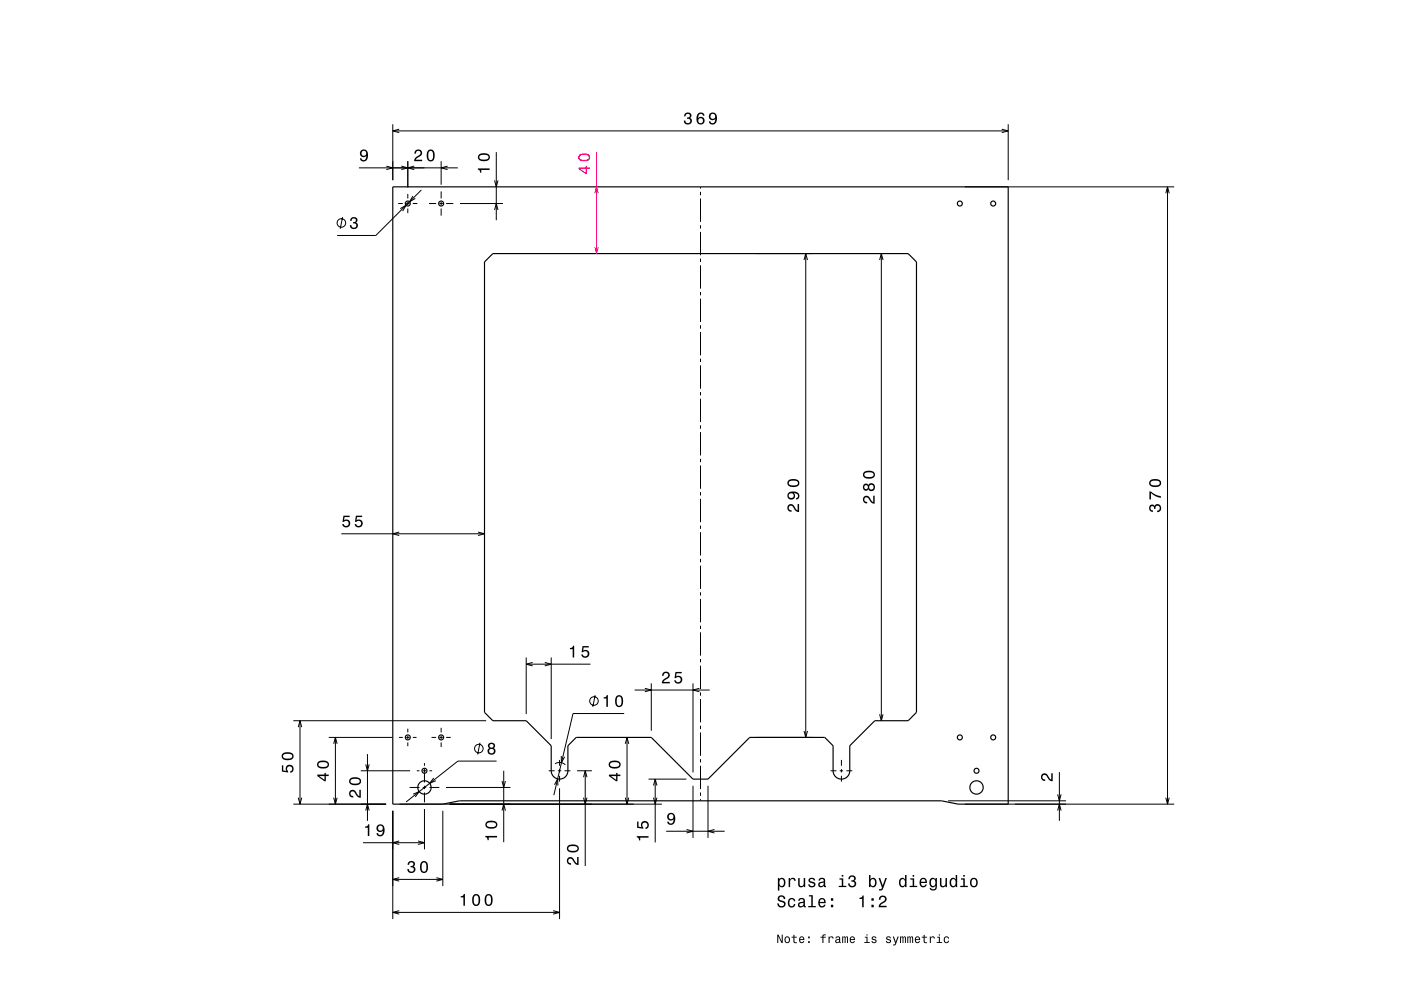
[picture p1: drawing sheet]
<svg xmlns="http://www.w3.org/2000/svg" width="420mm" height="297mm" viewBox="0 0 420 297" stroke-linecap="round" stroke-linejoin="round" font-family="sans-serif">
<g fill="none" stroke="#000" stroke-width=".3">
<path d="M117.8 37.2v16.8M117.8 39.2h184.4M119.7 38.7l-1.9 .5 1.9 .6M300.3 38.7l1.9 .5-1.9 .6M302.2 37.2v16.8M107.6 50.3h29.6M115.8 49.8l2 .5-2 .5M120.3 49.8l2 .5-2 .5M122.3 48.3v7.8M122.3 58.1v1.4M123.8 58.7l-1 1.8 1.7-1M124.2 49.8l-1.9 .5 1.9 .5"/>
<path d="M126.3 56.9l-13.6 13.7h-11.6M132.2 48.3v7.1M132.2 57.4v2.1M134.2 49.8l-2 .5 2 .5M148.3 54.1l.5 1.9 .5-1.9M148.8 45.6v20.4M210 56v.5M210 57.5v1M210 59.5v7M289.2 56h62.8M349.5 57.9l.5-1.9 .5 1.9M350 56v185"/>
<path d="M102.7 65.1l-.7 3.5M119.4 61h1.3M120 62.5l1.7-1-1 1.8M121.8 61h.9M122.3 60.5v1M122.3 62.5v1.4M123.8 61h1.3M128.6 61h2.2M131.7 61h1.1M132.2 60.5v1M132.2 62.5v2.1M133.7 61h2.2"/>
<path d="M137.9 61h12.9M148.3 62.9l.5-1.9 .5 1.9M210 67.5v1M210 69.5v7M210 77.5v1M210 79.5v7M226.8 76h16.8M241 77.9l.6-1.9 .5 1.9M241.6 76v145M263.7 77.9l.5-1.9 .5 1.9M264.2 76v140M210 87.5v1"/>
<path d="M210 89.5v7M210 97.5v1M210 99.5v7M210 107.5v1M210 109.5v7M210 117.5v1M210 119.5v7M210 127.5v1M210 129.5v7M210 137.5v1M210 139.5v7M102.3 160h42.9"/>
<path d="M119.7 159.5l-1.9 .5 1.9 .5M143.3 159.5l1.9 .5-1.9 .5M210 147.5v1M210 149.5v7M210 157.5v1M210 159.5v7M210 167.5v1M210 169.5v7M210 177.5v1M210 179.5v7M157.8 197.1v16.9M157.8 199.1h19.2"/>
<path d="M159.7 198.5l-1.9 .6 1.9 .5M163.3 198.5l1.9 .6-1.9 .5M165.2 197.1v24.4M210 187.5v1M210 189.5v7M210 197.5v1M210 199.5v7M87.9 216h57.9M89.4 217.9l.5-1.9 .6 1.9M89.9 216v25M122.3 218.4v1.1M132.2 218.1v1.4"/>
<path d="M178.4 208.3l-.7 3.5M187.1 213.8h-15.3l-5.8 24.5M190.2 206.8h22.5M193.3 206.3l1.9 .5-1.9 .5M195.2 204.8v14.2M207.8 204.8v26.7M209.7 206.3l-1.9 .5 1.9 .5M210 207.5v1M210 209.5v7M210 217.5v1M210 219.5v7M241 219.1l.6 1.9 .5-1.9"/>
<path d="M263.7 214.1l.5 1.9 .5-1.9M89.4 239.1l.5 1.9 .6-1.9M98.5 221h19.1M100 239.1l.5 1.9 .6-1.9M100 222.9l.5-1.9 .6 1.9M100.5 221v20M108.2 231h14.8M109.6 229.1l.6 1.9 .5-1.9M110.2 226v20M119.6 221h1.1M121.8 221h.9M122.3 220.5v1"/>
<path d="M122.3 222.5v1.1M122.8 236h3M123.8 221h1.1M123.8 238l1.9-.8-1.2 1.6M125 231h.8M126.7 231h1.1M126.7 236h1.1M127.3 228.7v.8M127.3 230.5v4M127.3 235.5v1M127.3 237.5v3M128.7 231h.8"/>
<path d="M128.7 236h3M129.4 221h1.4M130 233.2l-1.2 1.6 1.9-.8M131.7 221h1.1M132.2 220.5v1M132.2 222.5v1.4M133.7 236h19.3M133.7 221h1.4M143.9 222.6l-.7 3.5M148.9 228.1h-11.6l-15.5 12.2M150.5 234.1l.5 1.9 .5-1.9M151 231v21.4"/>
<path d="M164.5 231h1.8M166.2 235.2l1-1.8v2M166.4 228.9l1.5-.4 1.6 .7M167.2 231h1.1M167.7 227.7v1.8M167.7 230.5v1M167.7 232.5v1.8M167.7 236.3v39.1M168.3 226.6v2l1-1.8M169.2 231h1.8M173 231h4.4M174.9 232.9l.5-1.9 .6 1.9"/>
<path d="M174.9 239.1l.5 1.9 .6-1.9M175.4 231v28.5M187.5 222.9l.5-1.9 .5 1.9M187.5 239.1l.5 1.9 .5-1.9M188 221v20M194.4 233.5h11.4M195.9 235.4l.5-1.9 .5 1.9M195.9 239.1l.5 1.9 .5-1.9M196.4 233.5v19M207.8 235.5v15.6M210 227.5v1M210 229.5v7"/>
<path d="M210 237.5v1M210 239.5v.5M212.2 235.5v15.6M226.8 221h16.8M249 231h1.8M251.7 231h1.1M252.3 227.7v1.8M252.3 230.5v1M252.3 232.5v1.8M253.7 231h1.8M317.1 238.1l.5 1.9 .5-1.9M317.6 231.4v14.6"/>
<path d="M349.5 239.1l.5 1.9 .5-1.9M87.9 241h27.8M108.8 252.6h18.5M109.6 242.9l.6-1.9 .5 1.9M117.8 243v32.4M119.7 252l-1.9 .6 1.9 .5M119.8 241h78.6M125.3 252l2 .6-2 .5M127.3 242.5v12.1M132.8 243v22.6M150.5 242.9l.5-1.9 .5 1.9M199.7 249.1h17.6"/>
<path d="M205.8 248.6l2 .5-2 .5M214.2 248.6l-2 .5 2 .5M284.3 240h35.3M289.2 241h62.8M317.1 242.9l.5-1.9 .5 1.9M117.8 263.6h15M117.8 273.4h49.9M119.7 263l-1.9 .6 1.9 .5M119.7 272.9l-1.9 .5 1.9 .6M130.8 263l2 .6-2 .5M165.8 272.9l1.9 .5-1.9 .6"/>
<circle cx="102.3" cy="66.8" r="1.28"/>
<circle cx="178.1" cy="210.1" r="1.28"/>
<circle cx="143.6" cy="224.3" r="1.28"/>
</g>
<g fill="none" stroke="#000" stroke-width=".35">
<path d="M117.8 56h184.4v185h-15l-4.9-1h-144.6l-4.9 1h-15zM147.8 76h124.4l2.6 2.5v135l-2.6 2.5h-9.9l-7.5 7.5v7.5a2.5 2.5 0 0 1-2.5 2.5 2.5 2.5 0 0 1-2.6-2.5v-7.5l-2.4-2.5h-22.5l-12.6 12.5h-4.4l-12.6-12.5h-22.5l-2.4 2.5v7.5a2.5 2.5 0 0 1-2.6 2.5 2.5 2.5 0 0 1-2.5-2.5v-7.5l-7.4-7.5h-10l-2.6-2.5v-135z"/>
<circle cx="122.3" cy="61" r=".75"/>
<circle cx="132.2" cy="61" r=".75"/>
<circle cx="287.7" cy="61" r=".75"/>
<circle cx="297.8" cy="61" r=".75"/>
<circle cx="122.2" cy="221" r=".75"/>
<circle cx="127.2" cy="231" r=".75"/>
<circle cx="127.3" cy="236" r="2"/>
<circle cx="132.3" cy="221" r=".75"/>
<circle cx="287.8" cy="221" r=".75"/>
<circle cx="292.7" cy="236" r="2"/>
<circle cx="292.8" cy="231" r=".75"/>
<circle cx="297.8" cy="221" r=".75"/>
</g>
<g fill="#000">
<path d="M205.4 34l-.3 .9h.4a.62 .62 0 0 1 .4-.8 .62 .62 0 0 1 .8 .3 .62 .62 0 0 1-.3 .8h-.4v.4a.74 .74 0 0 1 .9 .6 .74 .74 0 0 1-.8 .9 .74 .74 0 0 1-.6-1h-.5a1.18 1.18 0 0 0 1.5 1.2 1.18 1.18 0 0 0 .6-1.8l-.2-.1a1.01 1.01 0 0 0 0-1.6 1.01 1.01 0 0 0-1.5 .2zM209.3 34a2.4 2.4 0 0 0 .2 3.2 1.16 1.16 0 0 0 1.5-.3 1.16 1.16 0 0 0-.2-1.5 1.16 1.16 0 0 0-1.5 0 1.02 1.02 0 0 1 .8-1.3l.5 .2 .1 .4h.5a1.12 1.12 0 0 0-.7-1 1.12 1.12 0 0 0-1.2 .3zM209.3 36.2a.75 .75 0 0 1 1.5 0 .75 .75 0 0 1-1.5 0zM212.8 34a1.15 1.15 0 0 0 0 1.7 1.15 1.15 0 0 0 1.6 0 1.02 1.02 0 0 1-.8 1.2l-.4-.1-.2-.4h-.5a1.23 1.23 0 0 0 1.5 .9 1.23 1.23 0 0 0 .9-1.5 1.42 1.42 0 0 0-.3-1.7 1.42 1.42 0 0 0-1.8-.1zM213 34.9a.75 .75 0 0 1 1.5 0 .75 .75 0 0 1-1.5 0z" fill-rule="evenodd"/>
<path d="M108.2 45.1a1.15 1.15 0 0 0 0 1.7 1.15 1.15 0 0 0 1.6-.1 1.02 1.02 0 0 1-.8 1.3l-.4-.1-.2-.5h-.5a1.23 1.23 0 0 0 1.5 1 1.23 1.23 0 0 0 .9-1.5 1.41 1.41 0 0 0-.3-1.7 1.41 1.41 0 0 0-1.8-.1zM108.4 45.9a.75 .75 0 0 1 1.5 0 .75 .75 0 0 1-1.5 0z" fill-rule="evenodd"/>
<path d="M124.5 45.1l-.3 1h.5a.7 .7 0 0 1 .5-.9 .7 .7 0 0 1 .9 .5 .7 .7 0 0 1-.5 .9l-.3 .1a1.63 1.63 0 0 0-1.1 1.6h2.4v-.4h-1.9l.8-.8a1.17 1.17 0 0 0 .9-1.7 1.17 1.17 0 0 0-1.9-.3zM128.2 45.2a2.02 2.02 0 0 0 .9 3.2 2.03 2.03 0 0 0 .9-3.2 1.11 1.11 0 0 0-1.8 0zM128.8 45.3h.7a2.38 2.38 0 0 1 0 2.6h-.7a2.37 2.37 0 0 1 0-2.6z" fill-rule="evenodd"/>
<path d="M143.3 50.5v.3a.77 .77 0 0 1 .6 1h.4v-.9h2.5v-.4zM143.7 46.2a1.13 1.13 0 0 0-.4 1.2 1.13 1.13 0 0 0 1 .9 1.9 1.9 0 0 0 2.6-1.2 2.03 2.03 0 0 0-3.2-.9zM143.8 46.8a2.38 2.38 0 0 1 2.6 0v.6a2.37 2.37 0 0 1-2.6 0z" fill-rule="evenodd"/>
<path d="M105.3 65.3a1.01 1.01 0 0 1 1.5-.1 1.01 1.01 0 0 1-.1 1.5 1.12 1.12 0 0 1 .5 1.6 1.12 1.12 0 0 1-1.6 .3l-.6-.6-.1-.5h.4a.72 .72 0 0 0 .7 .9 .72 .72 0 0 0 .8-.8 .72 .72 0 0 0-1-.7v-.4a.62 .62 0 0 0 .9-.4 .62 .62 0 0 0-.5-.7 .62 .62 0 0 0-.8 .5v.3h-.4z" fill-rule="evenodd"/>
<path d="M103 154.6l-.3 1.8h.4a.8 .8 0 0 1 1.2-.2 .8 .8 0 0 1-.1 1.2 .8 .8 0 0 1-1.2-.3h-.4a1.21 1.21 0 0 0 1.5 1 1.21 1.21 0 0 0 .8-1.6 1.21 1.21 0 0 0-1.7-.6l.1-.9h1.5v-.4zM106.7 154.6l-.3 1.8h.4a.8 .8 0 0 1 1.3-.2 .8 .8 0 0 1-.1 1.2 .8 .8 0 0 1-1.2-.3h-.5a1.21 1.21 0 0 0 1.5 1 1.21 1.21 0 0 0 .8-1.6 1.21 1.21 0 0 0-1.7-.6l.1-.9h1.6v-.4z" fill-rule="evenodd"/>
<path d="M236.3 151.4a1.2 1.2 0 0 0-.2 1.3 1.2 1.2 0 0 0 1.2 .7v-.5a.7 .7 0 0 1-.8-.5 .7 .7 0 0 1 .5-.8 .7 .7 0 0 1 .8 .5l.2 .3a1.63 1.63 0 0 0 1.6 1.1v-2.4h-.5v1.9l-.4-.3-.7-1.2a1.11 1.11 0 0 0-1.7-.1zM236.5 147.6a1.17 1.17 0 0 0-.3 1.7 1.17 1.17 0 0 0 1.7 .2 1.17 1.17 0 0 0 .1-1.7 1.03 1.03 0 0 1 1.2 .8l-.1 .5-.4 .1v.5a1.23 1.23 0 0 0 .9-1.5 1.23 1.23 0 0 0-1.5-.9zM236.4 148.5a.75 .75 0 0 1 1.5 0 .75 .75 0 0 1-1.5 0zM236.5 143.9a1.13 1.13 0 0 0-.4 1.2 1.13 1.13 0 0 0 1 .8 1.9 1.9 0 0 0 2.6-1.1 2.03 2.03 0 0 0-3.2-.9zM236.5 144.4a2.38 2.38 0 0 1 2.7 0v.7a2.37 2.37 0 0 1-2.7 0z" fill-rule="evenodd"/>
<path d="M259 148.9a1.2 1.2 0 0 0-.2 1.3 1.2 1.2 0 0 0 1.2 .7v-.5a.71 .71 0 0 1-.9-.5 .71 .71 0 0 1 .5-.8 .71 .71 0 0 1 .9 .5l.1 .3a1.63 1.63 0 0 0 1.6 1.1v-2.4h-.4v1.9l-.5-.3-.7-1.2a1.11 1.11 0 0 0-1.6-.1zM258.9 145.2a1 1 0 0 0-.1 1.5 1 1 0 0 0 1.5-.1 1.09 1.09 0 0 0 1.6 .2 1.09 1.09 0 0 0 0-1.6 1.09 1.09 0 0 0-1.6 .2l-.7-.5zM260.5 146a.71 .71 0 0 1 1.4 0 .71 .71 0 0 1-1.4 0zM259.1 146a.6 .6 0 0 1 1.2 0 .6 .6 0 0 1-1.2 0zM259.1 141.4a1.13 1.13 0 0 0-.4 1.2 1.13 1.13 0 0 0 1 .8 1.9 1.9 0 0 0 2.6-1.1 2.04 2.04 0 0 0-3.2-.9zM259.2 141.9a2.38 2.38 0 0 1 2.6 0v.7a2.38 2.38 0 0 1-2.6 0z" fill-rule="evenodd"/>
<path d="M344.7 151.5a1.17 1.17 0 0 0-.1 1.3 1.17 1.17 0 0 0 1 .6v-.4a.62 .62 0 0 1-.7-.4 .62 .62 0 0 1 .2-.8 .62 .62 0 0 1 .9 .3v.4h.4a.74 .74 0 0 1 .6-.9 .74 .74 0 0 1 .8 .8 .74 .74 0 0 1-.9 .6v.5a1.18 1.18 0 0 0 1.2-1.5 1.18 1.18 0 0 0-1.8-.6l-.2 .2a.86 .86 0 0 0-1.4-.1zM344.6 147.3v2.4h.4v-1.9a5.2 5.2 0 0 0 3 1.4v-.5a5.3 5.3 0 0 1-3-1.4zM344.9 143.9a1.13 1.13 0 0 0-.4 1.2 1.13 1.13 0 0 0 1 .8 1.9 1.9 0 0 0 2.6-1.1 2.03 2.03 0 0 0-3.2-.9zM345 144.4a2.38 2.38 0 0 1 2.6 0v.7a2.37 2.37 0 0 1-2.6 0z" fill-rule="evenodd"/>
<path d="M170.9 194.2v.4h.8v2.5h.4v-3.6h-.3a.77 .77 0 0 1-.9 .7zM174.6 193.6l-.2 1.9h.4a.8 .8 0 0 1 1.2-.3 .8 .8 0 0 1-.1 1.3 .8 .8 0 0 1-1.2-.4h-.4a1.21 1.21 0 0 0 1.5 1.1 1.21 1.21 0 0 0 .8-1.7 1.21 1.21 0 0 0-1.8-.5l.2-1h1.5v-.4z" fill-rule="evenodd"/>
<path d="M181 209v.4h.8v2.4h.4v-3.5h-.3a.77 .77 0 0 1-.9 .7zM184.7 208.8a2.02 2.02 0 0 0 .9 3.1 2.04 2.04 0 0 0 .9-3.1 1.11 1.11 0 0 0-1.8 0zM185.3 208.8h.6a2.37 2.37 0 0 1 0 2.6h-.6a2.38 2.38 0 0 1 0-2.6z" fill-rule="evenodd"/>
<path d="M198.8 201.6l-.3 .9h.4a.7 .7 0 0 1 .6-.8 .7 .7 0 0 1 .8 .5 .7 .7 0 0 1-.5 .9l-.3 .1a1.63 1.63 0 0 0-1.1 1.6h2.4v-.4h-1.9l.9-.8a1.17 1.17 0 0 0 .9-1.7 1.17 1.17 0 0 0-1.9-.3zM202.5 201.4l-.3 1.8h.4a.8 .8 0 0 1 1.3-.2 .8 .8 0 0 1-.1 1.3 .8 .8 0 0 1-1.2-.4h-.5a1.21 1.21 0 0 0 1.5 1 1.21 1.21 0 0 0 .8-1.6 1.21 1.21 0 0 0-1.7-.6l.1-.9h1.6v-.4z" fill-rule="evenodd"/>
<path d="M84.5 229.4v1.8l1.9 .3v-.4a.8 .8 0 0 1-.3-1.2 .8 .8 0 0 1 1.3 0 .8 .8 0 0 1-.4 1.3v.4a1.21 1.21 0 0 0 1.1-1.5 1.21 1.21 0 0 0-1.7-.8 1.21 1.21 0 0 0-.5 1.7l-1-.1v-1.5zM84.9 225.7a1.13 1.13 0 0 0-.4 1.2 1.13 1.13 0 0 0 .9 .9 1.9 1.9 0 0 0 2.6-1.2 2.03 2.03 0 0 0-3.1-.9zM84.9 226.3a2.37 2.37 0 0 1 2.6 0v.7a2.38 2.38 0 0 1-2.6 0z" fill-rule="evenodd"/>
<path d="M95.1 232.1v.5l2.1 1.5h.5v-1.5h.8v-.5h-.8v-.5h-.4v.5zM95.7 232.6h1.6v1.1zM95.5 228.2a1.13 1.13 0 0 0-.4 1.2 1.13 1.13 0 0 0 1 .9 1.9 1.9 0 0 0 2.6-1.2 2.04 2.04 0 0 0-3.2-.9zM95.5 228.8a2.38 2.38 0 0 1 2.6 0v.7a2.38 2.38 0 0 1-2.6 0z" fill-rule="evenodd"/>
<path d="M104.9 237a1.2 1.2 0 0 0-.2 1.4 1.2 1.2 0 0 0 1.2 .6v-.4a.71 .71 0 0 1-.8-.6 .71 .71 0 0 1 .5-.8 .71 .71 0 0 1 .8 .5l.2 .3a1.63 1.63 0 0 0 1.6 1.1v-2.4h-.5v1.9l-.4-.3-.7-1.2a1.1 1.1 0 0 0-1.7-.1zM105.1 233.2a1.13 1.13 0 0 0-.4 1.2 1.13 1.13 0 0 0 1 .9 1.9 1.9 0 0 0 2.6-1.2 2.03 2.03 0 0 0-3.2-.9zM105.1 233.8a2.37 2.37 0 0 1 2.7 0v.7a2.38 2.38 0 0 1-2.7 0z" fill-rule="evenodd"/>
<path d="M146.6 222.8l-.3 .3a.8 .8 0 0 0 .4 1.1 1.09 1.09 0 0 0-.2 1.6 1.09 1.09 0 0 0 1.7 0 1.09 1.09 0 0 0-.2-1.6 .95 .95 0 0 0 .3-1.3 .95 .95 0 0 0-1.4-.3zM146.6 225.1a.71 .71 0 0 1 1.4 0 .71 .71 0 0 1-1.4 0zM146.7 223.5a.6 .6 0 0 1 1.2 0 .6 .6 0 0 1-1.2 0z" fill-rule="evenodd"/>
<path d="M182.6 232.1v.5l2.1 1.5h.4v-1.5h.9v-.5h-.9v-.5h-.4v.5zM183.1 232.6h1.6v1.1zM182.9 228.2a1.13 1.13 0 0 0-.4 1.2 1.13 1.13 0 0 0 1 .9 1.9 1.9 0 0 0 2.6-1.2 2.04 2.04 0 0 0-3.2-.9zM183 228.8a2.38 2.38 0 0 1 2.6 0v.7a2.38 2.38 0 0 1-2.6 0z" fill-rule="evenodd"/>
<path d="M312.3 232.1a1.22 1.22 0 0 1 2.1 .7l.8 .8v-1.9h.4v2.4a2.75 2.75 0 0 1-2.1-1.7 .69 .69 0 0 0-1 .4 .69 .69 0 0 0 .8 .8v.5a1.18 1.18 0 0 1-1.2-.7 1.18 1.18 0 0 1 .2-1.3z" fill-rule="evenodd"/>
<path d="M109.4 247.7v.4h.9v2.5h.4v-3.6h-.3a.77 .77 0 0 1-1 .7zM113.2 247.4a1.15 1.15 0 0 0-.1 1.6 1.15 1.15 0 0 0 1.7 0 1.03 1.03 0 0 1-.8 1.3l-.5-.2-.2-.4h-.4a1.23 1.23 0 0 0 1.5 .9 1.23 1.23 0 0 0 .9-1.5 1.41 1.41 0 0 0-.4-1.7 1.41 1.41 0 0 0-1.7 0zM113.3 248.2a.75 .75 0 0 1 1.5 0 .75 .75 0 0 1-1.5 0z" fill-rule="evenodd"/>
<path d="M145.5 250.5v.4a.77 .77 0 0 1 .7 .9h.3v-.8h2.5v-.5zM145.9 246.3a1.13 1.13 0 0 0-.4 1.2 1.13 1.13 0 0 0 1 .8 1.9 1.9 0 0 0 2.6-1.1 2.03 2.03 0 0 0-3.2-.9zM146 246.8a2.37 2.37 0 0 1 2.6 0v.7a2.37 2.37 0 0 1-2.6 0z" fill-rule="evenodd"/>
<path d="M170.2 257.2a1.2 1.2 0 0 0-.2 1.3 1.2 1.2 0 0 0 1.2 .7v-.5a.71 .71 0 0 1-.9-.5 .71 .71 0 0 1 .6-.9 .71 .71 0 0 1 .8 .5l.2 .3a1.63 1.63 0 0 0 1.6 1.1v-2.4h-.5v1.9l-.4-.2-1-1.5a1.09 1.09 0 0 0-1.4 .2zM170.4 253.4a1.13 1.13 0 0 0-.4 1.2 1.13 1.13 0 0 0 1 .8 1.9 1.9 0 0 0 2.5-1.1 2.03 2.03 0 0 0-3.1-.9zM170.4 254a2.37 2.37 0 0 1 2.7 0v.6a2.37 2.37 0 0 1-2.7 0z" fill-rule="evenodd"/>
<path d="M190.9 250.6v.3a.78 .78 0 0 1 .7 1h.3v-.9h2.5v-.4zM191 246.2v1.9l1.9 .3v-.4a.8 .8 0 0 1-.3-1.3 .8 .8 0 0 1 1.3 .1 .8 .8 0 0 1-.4 1.2v.5a1.21 1.21 0 0 0 1.1-1.5 1.21 1.21 0 0 0-1.7-.8 1.21 1.21 0 0 0-.5 1.7l-1-.1v-1.6z" fill-rule="evenodd"/>
<path d="M200.3 243.9a1.15 1.15 0 0 0 0 1.7 1.15 1.15 0 0 0 1.6-.1 1.03 1.03 0 0 1-.8 1.3l-.4-.1-.2-.4h-.5a1.23 1.23 0 0 0 1.5 .9 1.23 1.23 0 0 0 .9-1.5 1.42 1.42 0 0 0-.3-1.7 1.42 1.42 0 0 0-1.8-.1zM200.5 244.8a.75 .75 0 0 1 1.5 0 .75 .75 0 0 1-1.5 0z" fill-rule="evenodd"/>
<path d="M122.5 258.3l-.3 .9h.4a.62 .62 0 0 1 .4-.8 .62 .62 0 0 1 .8 .3 .62 .62 0 0 1-.2 .8h-.5v.4a.74 .74 0 0 1 .9 .6 .74 .74 0 0 1-.8 .9 .74 .74 0 0 1-.6-.9h-.5a1.18 1.18 0 0 0 1.5 1.1 1.18 1.18 0 0 0 .6-1.8l-.2-.1a1.01 1.01 0 0 0 0-1.6 1.01 1.01 0 0 0-1.5 .2zM126.2 258.5a2.02 2.02 0 0 0 .9 3.2 2.03 2.03 0 0 0 .9-3.2 1.11 1.11 0 0 0-1.8 0zM126.8 258.5h.7a2.38 2.38 0 0 1 0 2.7h-.7a2.37 2.37 0 0 1 0-2.7z" fill-rule="evenodd"/>
<path d="M138.1 268.6v.4h.8v2.4h.5v-3.5h-.4a.78 .78 0 0 1-.9 .7zM141.8 268.4a2.01 2.01 0 0 0 1 3.1 2.03 2.03 0 0 0 .8-3.1 1.11 1.11 0 0 0-1.8 0zM142.4 268.4h.7a2.38 2.38 0 0 1 0 2.6h-.7a2.37 2.37 0 0 1 0-2.6zM145.6 268.4a2.02 2.02 0 0 0 .9 3.1 2.03 2.03 0 0 0 .9-3.1 1.11 1.11 0 0 0-1.8 0zM146.1 268.4h.7a2.38 2.38 0 0 1 0 2.6h-.7a2.37 2.37 0 0 1 0-2.6z" fill-rule="evenodd"/>
</g>
<path d="M173.4 50.2v.4l2.1 1.6h.5v-1.6h.8v-.4h-.8v-.5h-.4v.5zM174 50.6h1.6v1.1zM173.8 46.3a1.13 1.13 0 0 0-.4 1.2 1.13 1.13 0 0 0 .9 .8 1.9 1.9 0 0 0 2.6-1.1 2.03 2.03 0 0 0-3.1-.9zM173.8 46.8a2.37 2.37 0 0 1 2.6 0v.7a2.38 2.38 0 0 1-2.6 0z" fill-rule="evenodd" fill="#ff0080"/>
<path d="M178.3 57.9l.5-1.9 .6 1.9M178.8 45.6v30.4M178.3 74.1l.5 1.9 .6-1.9" fill="none" stroke="#ff0080" stroke-width=".3"/>
<g fill="#000">
<path d="M233.4 268.6a1.09 1.09 0 0 0-.1 1.3 1.09 1.09 0 0 0 1.2 .5 .64 .64 0 0 1 .5 .9 .64 .64 0 0 1-1 .2l-.5-.8h-.5a1.21 1.21 0 0 0 1.5 1.3 1.21 1.21 0 0 0 .7-1.8l-1.2-.4a.62 .62 0 0 1-.1-1.1 .62 .62 0 0 1 1 .4l.1 .3h.4a1.19 1.19 0 0 0-.7-1 1.19 1.19 0 0 0-1.3 .2zM236.5 269.5a1.45 1.45 0 0 0-.3 1.7 1.45 1.45 0 0 0 1.6 .7l.5-.5 .1-.5h-.4l-.4 .7a1.02 1.02 0 0 1-1-1.1 1.02 1.02 0 0 1 1-1l.4 .6h.4a1.09 1.09 0 0 0-.7-1 1.09 1.09 0 0 0-1.2 .4zM239.6 269.3l-.3 .7h.4a.55 .55 0 0 1 .7-.5 .55 .55 0 0 1 .4 .7l-.2 .1a.91 .91 0 0 0-1.3 .5 .91 .91 0 0 0 .7 1.2l.9-.4 .1 .3h.6v-.3l-.3-.1v-1.6a1.02 1.02 0 0 0-1.7-.6zM239.8 270.8l1.1-.3a.77 .77 0 0 1-.2 .9 .77 .77 0 0 1-.9 .1zM242.5 268.3v.4h.7v2.8h-.9v.4h2.3v-.4h-.9v-3.2zM245.6 269.5a1.45 1.45 0 0 0-.3 1.6 1.45 1.45 0 0 0 1.5 .8l.7-.8h-.5l-.5 .5a.76 .76 0 0 1-.7-.9h1.7a1.16 1.16 0 0 0-.5-1.4 1.16 1.16 0 0 0-1.4 .2zM245.9 269.7l.3-.2a.67 .67 0 0 1 .6 .1 .67 .67 0 0 1 .3 .7h-1.3zM249.1 271.2v.7h.7v-.7zM249.1 269.2v.7h.7v-.7z" fill-rule="evenodd"/>
<path d="M233.2 263.1v3.8h.4v-1.5a.93 .93 0 0 0 1 .5 .93 .93 0 0 0 .8-.8 1.27 1.27 0 0 0 0-1.5 1.27 1.27 0 0 0-1.4-.4l-.4 .4v-.5zM233.8 263.7a.63 .63 0 0 1 .7-.2 .63 .63 0 0 1 .5 .6v.4a.84 .84 0 0 1-.7 1.1 1.18 1.18 0 0 1-.5-1.9zM236.4 263.1v2.8h.5v-1.6a.67 .67 0 0 1 .3-.8 .67 .67 0 0 1 .9 .3v.2h.4a.89 .89 0 0 0-.6-.9 .89 .89 0 0 0-1.1 .5v-.5zM239.3 263.1v1.8a.89 .89 0 0 0 .6 1 .89 .89 0 0 0 1.1-.5v.5h.4v-2.8h-.5v1.6a.65 .65 0 0 1-.3 .8 .65 .65 0 0 1-.9-.3v-2.1zM242.6 263.3l-.2 .2a.96 .96 0 0 0 1.2 1.2l.3 .2a.6 .6 0 0 1-.5 .7 .6 .6 0 0 1-.7-.6h-.4a1.03 1.03 0 0 0 1.3 1 1.03 1.03 0 0 0 .7-1.5l-1.4-.4a.54 .54 0 0 1 .4-.7 .54 .54 0 0 1 .7 .5h.4a1.09 1.09 0 0 0-1.8-.6zM245.7 263.3l-.3 .6h.4a.55 .55 0 0 1 .7-.5 .55 .55 0 0 1 .3 .8h-.2a.91 .91 0 0 0-1.3 .6 .91 .91 0 0 0 .8 1.1l.9-.4 .1 .3 .5 .1v-.4h-.2v-1.6a1.02 1.02 0 0 0-1.7-.6zM245.8 264.8l1.1-.3a.77 .77 0 0 1-.2 .9 .77 .77 0 0 1-.9 0zM251.7 263.2v.4h.7v1.9h-1v.4h2.3v-.4h-.9v-2.3zM252.3 262.2v.5h.5v-.5zM254.6 262.6l-.3 .9h.5a.62 .62 0 0 1 .3-.8 .62 .62 0 0 1 .8 .3 .62 .62 0 0 1-.2 .8h-.5v.4a.72 .72 0 0 1 1 .5 .72 .72 0 0 1-.5 .9 .72 .72 0 0 1-.9-.5l-.1-.3h-.4a1.18 1.18 0 0 0 1.5 1.1 1.18 1.18 0 0 0 .6-1.8l-.3-.1a1.01 1.01 0 0 0 0-1.5 1.01 1.01 0 0 0-1.5 .1zM260.5 262.2v3.7h.5v-.5a.92 .92 0 0 0 1 .5 .92 .92 0 0 0 .7-.8 1.27 1.27 0 0 0 0-1.5 1.27 1.27 0 0 0-1.4-.4l-.3 .4v-1.4zM261.2 263.7a.63 .63 0 0 1 .6-.2 .63 .63 0 0 1 .5 .6v.4a.84 .84 0 0 1-.6 1.1 1.18 1.18 0 0 1-.5-1.9zM263.4 263.1l1 2.9-.2 .4h-.7v.5a.89 .89 0 0 0 1.3-.7l1.1-3.1h-.5l-.8 2.3-.7-2.3zM269.8 263.4a1.49 1.49 0 0 0-.3 1.6 1.49 1.49 0 0 0 1.3 .9l.5-.5v.5h.5v-3.7h-.5v1.4a.89 .89 0 0 0-1.5-.2zM270.1 263.7a.62 .62 0 0 1 .7-.2 .62 .62 0 0 1 .5 .5v.5a.83 .83 0 0 1-.7 1.1 1.19 1.19 0 0 1-.5-1.9zM272.9 263.2v.4h.7v1.9h-.9v.4h2.3v-.4h-1v-2.3zM273.6 262.2v.5h.5v-.5zM276 263.4a1.45 1.45 0 0 0-.3 1.7 1.45 1.45 0 0 0 1.4 .8l.7-.8h-.4l-.6 .5a.76 .76 0 0 1-.7-1h1.8a1.17 1.17 0 0 0-.5-1.3 1.17 1.17 0 0 0-1.4 .1zM276.3 263.7l.2-.2a.67 .67 0 0 1 .7 .1 .67 .67 0 0 1 .2 .7h-1.3zM278.9 263.4a1.49 1.49 0 0 0-.3 1.6 1.49 1.49 0 0 0 1.3 .9l.5-.5a.73 .73 0 0 1-.3 1 .73 .73 0 0 1-1-.3h-.4a1.09 1.09 0 0 0 1.3 .8 1.09 1.09 0 0 0 .9-1.2v-2.6h-.5v.5l-.3-.4a.89 .89 0 0 0-1.2 .2zM279.2 263.7a.63 .63 0 0 1 .7-.2 .63 .63 0 0 1 .5 .6 .92 .92 0 0 1 0 1 .92 .92 0 0 1-1 .4l-.3-.5zM281.8 263.1v1.8a.89 .89 0 0 0 .6 1 .89 .89 0 0 0 1.1-.5v.5h.4v-2.8h-.5v1.6a.64 .64 0 0 1-.3 .8 .64 .64 0 0 1-.8-.3l-.1-2.1zM285 263.4a1.49 1.49 0 0 0-.3 1.6 1.49 1.49 0 0 0 1.3 .9l.5-.5v.5h.4v-3.7h-.4v1.4a.89 .89 0 0 0-1.5-.2zM285.3 263.7a.62 .62 0 0 1 .7-.2 .62 .62 0 0 1 .4 .5l.1 .5a.83 .83 0 0 1-.7 1.1 1.19 1.19 0 0 1-.5-1.9zM288.1 263.2v.4h.7v1.9h-.9v.4h2.2v-.4h-.9v-2.3zM288.8 262.2v.5h.4v-.5zM291.1 263.4a1.45 1.45 0 0 0-.2 1.7 1.45 1.45 0 0 0 1.5 .8 1.45 1.45 0 0 0 .7-1.8 1.45 1.45 0 0 0-1.6-.9zM291.4 263.7a.67 .67 0 0 1 .7-.2 .67 .67 0 0 1 .5 .5 .93 .93 0 0 1 0 1.1 .93 .93 0 0 1-1 .4 1.37 1.37 0 0 1-.2-1.8z" fill-rule="evenodd"/>
<path d="M257.6 269.1v.3h.9v2.5h.4v-3.5h-.3a.77 .77 0 0 1-1 .7zM261.2 271.2v.7h.7v-.7zM261.2 269.2v.7h.7v-.7zM263.8 268.7l-.3 .9h.4a.7 .7 0 0 1 .6-.8 .7 .7 0 0 1 .8 .5 .7 .7 0 0 1-.5 .9l-.3 .1a1.63 1.63 0 0 0-1.1 1.6h2.4v-.4h-1.9l.8-.8a1.17 1.17 0 0 0 1-1.7 1.17 1.17 0 0 0-1.9-.3z" fill-rule="evenodd"/>
<path d="M233 280.1v2.5h.3v-2l1 2h.4v-2.5h-.3v2.1l-1-2.1zM235.4 280.9a.98 .98 0 0 0-.2 1.4 .98 .98 0 0 0 1.4 .1 .98 .98 0 0 0 .2-1.4 .98 .98 0 0 0-1.4-.1zM235.6 281.1l.2-.2a.71 .71 0 0 1 .7 .7 .71 .71 0 0 1-.7 .7l-.3-.3zM237.8 280.2v.5h-.5v.3h.5l.1 1.3a.75 .75 0 0 0 1 .4v-.3l-.7-.1v-.4v-.9h.7v-.3h-.7v-.5zM239.8 280.9a.98 .98 0 0 0-.2 1.3 .98 .98 0 0 0 1.2 .3l.3-.4h-.3a.49 .49 0 0 1-.6 .3 .49 .49 0 0 1-.3-.7l1.2-.1a.8 .8 0 0 0-.4-.9 .8 .8 0 0 0-.9 .2zM240 281l.5-.1 .3 .6h-.9zM242.3 282.1v.5h.5v-.5zM242.3 280.7v.5h.5v-.5zM246 280.7v.3h.5v1.6h.4v-1.6h.7v-.3h-.7v-.2l.7-.2v-.3l-.7 .1-.3 .2-.1 .4zM248.4 280.7v1.9h.3l.1-1.6 .6-.1 .2 .4h.3a.64 .64 0 0 0-.5-.7 .64 .64 0 0 0-.7 .4v-.3zM250.6 280.8l-.1 .4h.2a.39 .39 0 0 1 .5-.3 .39 .39 0 0 1 .3 .5 .73 .73 0 0 0-1 .3 .73 .73 0 0 0 .2 .9l.9-.2 .1 .2h.4l-.2-1.4a.73 .73 0 0 0-1.3-.4zM250.8 281.9l.8-.3v.3a.42 .42 0 0 1-.5 .5 .42 .42 0 0 1-.4-.5zM252.5 280.7v1.9h.3v-1.5l.2-.2 .2 1.7h.3v-1.5l.3-.2 .1 1.7h.3l-.2-1.9-.5 .2-.4-.3-.3 .3v-.2zM254.9 280.9a.98 .98 0 0 0-.2 1.3 .98 .98 0 0 0 1.3 .3l.3-.4h-.3a.49 .49 0 0 1-.6 .3 .49 .49 0 0 1-.3-.7l1.2-.1a.8 .8 0 0 0-.4-.9 .8 .8 0 0 0-1 .2zM255.2 281l.5-.1 .3 .6h-.9zM259.3 280.7v.3h.5v1.3h-.7v.3h1.6v-.3h-.6v-1.6zM259.8 280v.4h.3v-.4zM261.5 280.8l-.2 .4 .1 .3 1 .4a.43 .43 0 0 1-.4 .5 .43 .43 0 0 1-.4-.4h-.3a.7 .7 0 0 0 .9 .7 .7 .7 0 0 0 .3-1.1l-.8-.3a.38 .38 0 0 1 .3-.5 .38 .38 0 0 1 .4 .4h.3l-.4-.6zM265.8 280.8l-.2 .4 .2 .3 .9 .4a.43 .43 0 0 1-.3 .5 .43 .43 0 0 1-.5-.4h-.3a.7 .7 0 0 0 .9 .7 .7 .7 0 0 0 .3-1.1l-.8-.3a.38 .38 0 0 1 .3-.5 .38 .38 0 0 1 .5 .4h.3l-.4-.6zM267.6 280.7l.8 2-.2 .3h-.4v.3h.5l1.1-2.6h-.3l-.6 1.6-.5-1.6zM269.8 280.7v1.9h.3v-1.5l.3-.2 .2 1.7h.2l.1-1.5 .2-.2 .2 1.7h.3l-.2-1.9-.6 .2-.3-.3-.4 .3v-.2zM272 280.7v1.9h.3v-1.5l.3-.2 .1 1.7h.3v-1.5l.3-.2 .2 1.7h.2l-.1-1.9-.6 .2-.4-.3-.3 .3v-.2zM274.5 280.9a.98 .98 0 0 0-.2 1.3 .98 .98 0 0 0 1.2 .3l.3-.4-.9 .3-.3-.7 1.2-.1a.8 .8 0 0 0-.4-.9 .8 .8 0 0 0-.9 .2zM274.7 281l.5-.1 .3 .6h-.9zM276.9 280.2v.5h-.6v.3h.6v1.3a.75 .75 0 0 0 1 .4v-.3l-.6-.1-.1-.4v-.9h.7v-.3h-.7v-.5zM278.7 280.7v1.9h.4l.1-1.6 .5-.1 .2 .4h.4a.64 .64 0 0 0-.5-.7 .64 .64 0 0 0-.8 .4v-.3zM281 280.7v.3h.4v1.3h-.6v.3h1.6v-.3h-.6v-1.6zM281.4 280v.4h.4v-.4zM283.1 280.9a.98 .98 0 0 0-.2 1.3 .98 .98 0 0 0 1.4 .3l.2-.6h-.3l-.3 .5a.69 .69 0 0 1-.7-.8 .69 .69 0 0 1 .9-.6l.1 .3h.3a.78 .78 0 0 0-.5-.7 .78 .78 0 0 0-.9 .3z" fill-rule="evenodd"/>
</g>
</svg>
